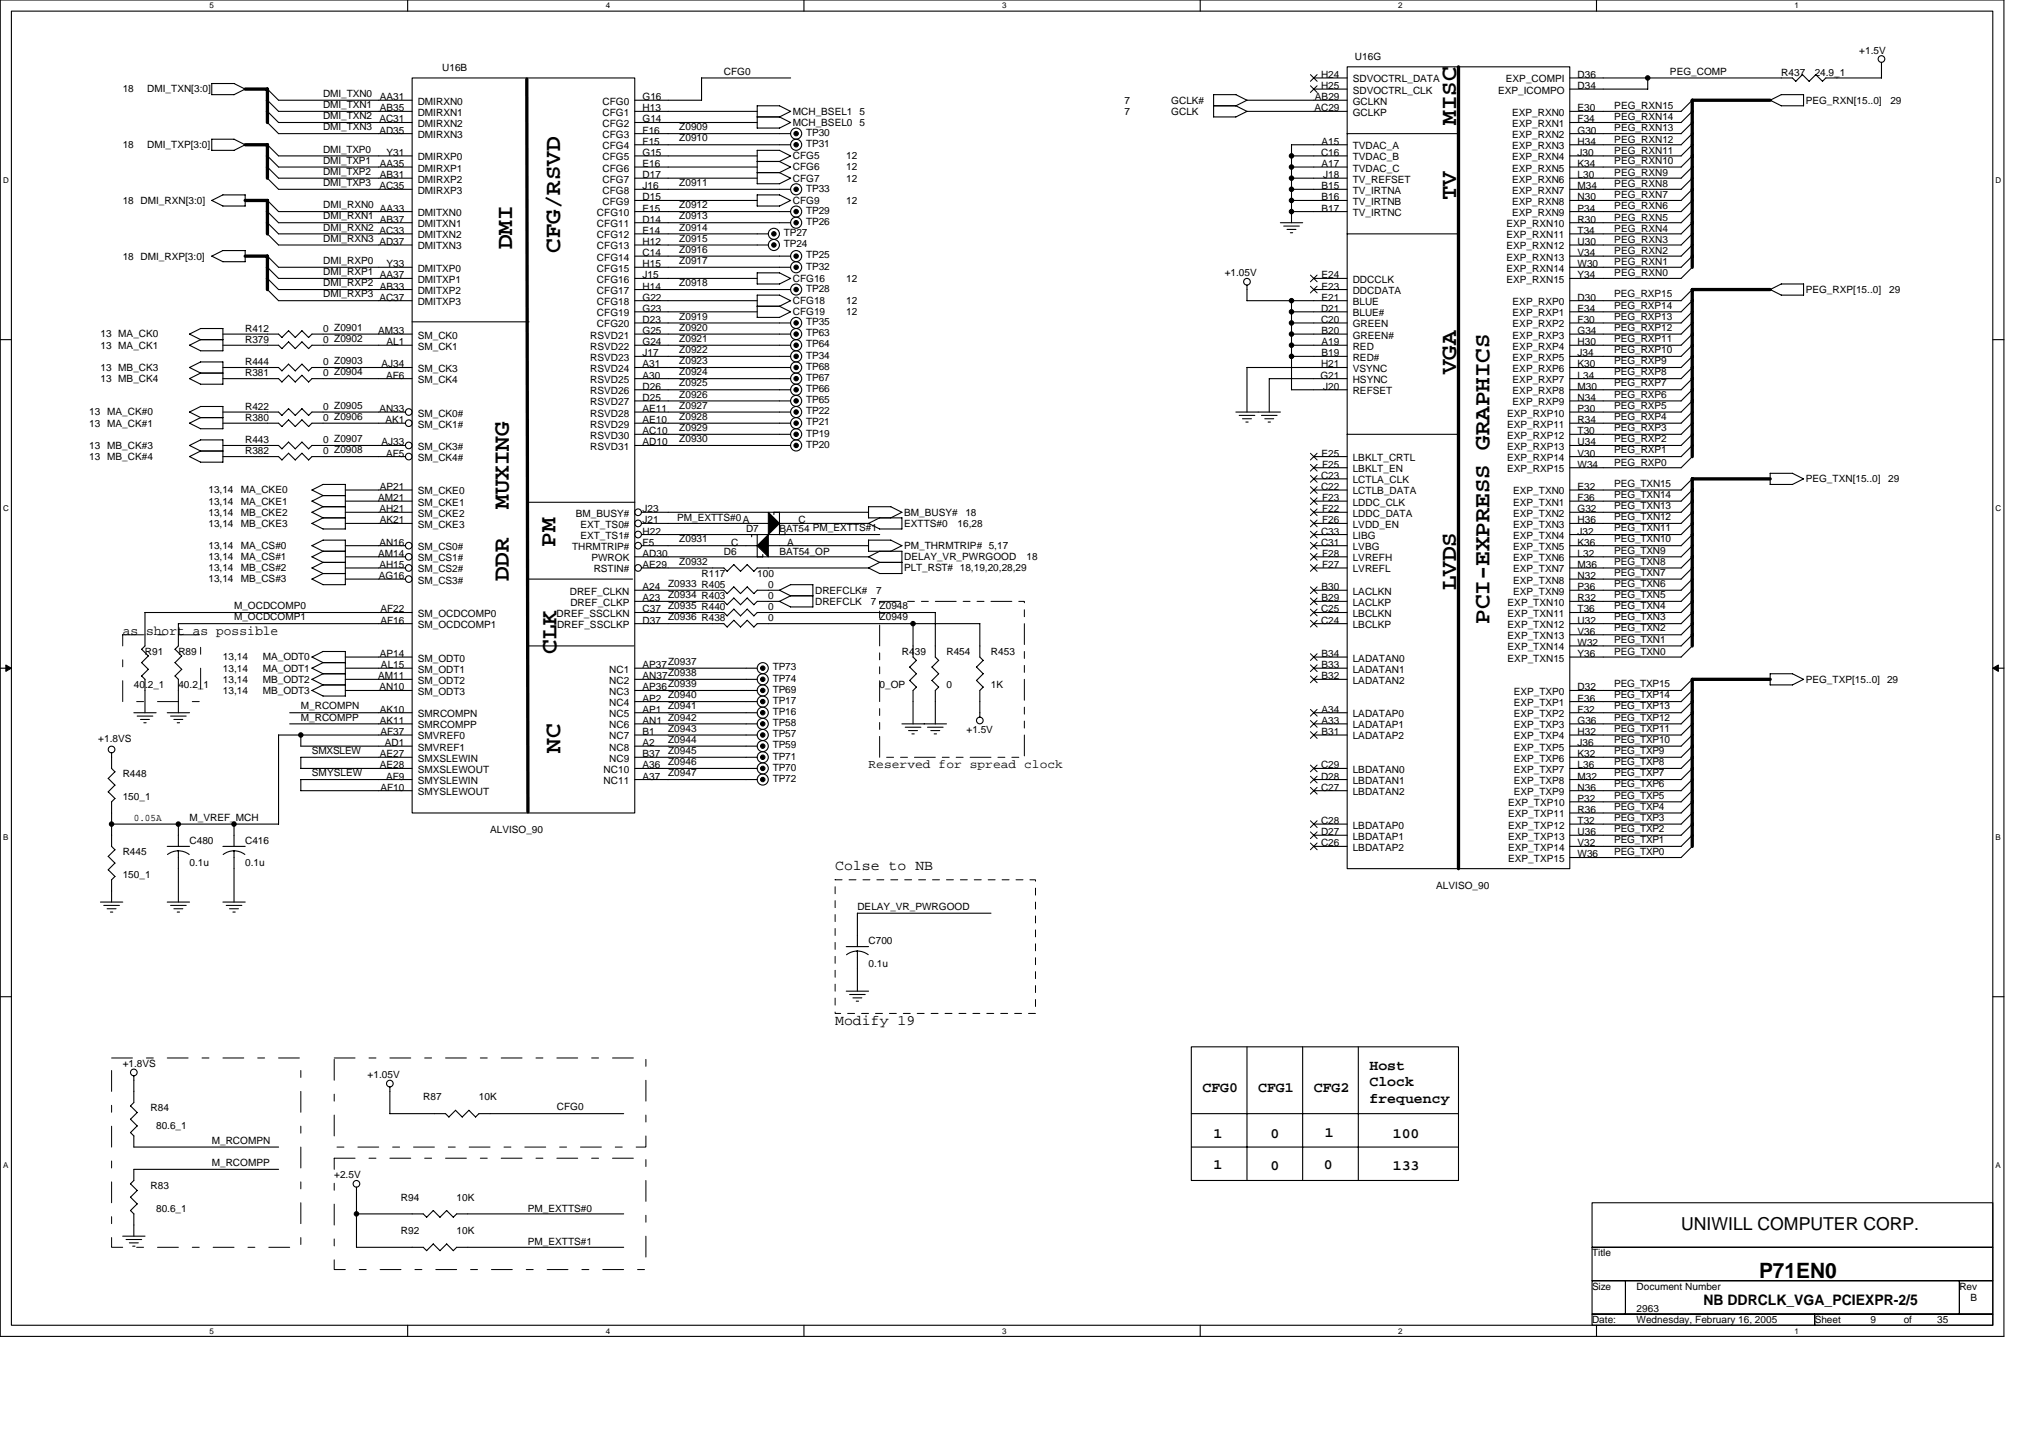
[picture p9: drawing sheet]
<svg xmlns="http://www.w3.org/2000/svg" width="297mm" height="210mm" viewBox="0 0 297 210" stroke-linecap="round" stroke-linejoin="round" font-family="sans-serif">
<defs><g id="words">
<g font-size="3.4">
<text x="212.6" y="18.2" transform="rotate(-90 212.6 18.2)">MISC</text>
<text x="212.6" y="29.3" transform="rotate(-90 212.6 29.3)">TV</text>
<text x="74.8" y="36.4" transform="rotate(-90 74.8 36.4)">DMI</text>
<text x="81.8" y="36.9" transform="rotate(-90 81.8 36.9)">CFG/RSVD</text>
<text x="212.6" y="54.6" transform="rotate(-90 212.6 54.6)">VGA</text>
<text x="74.3" y="74.3" transform="rotate(-90 74.3 74.3)">MUXING</text>
<text x="81.1" y="79.8" transform="rotate(-90 81.1 79.8)">PM</text>
<text x="74.3" y="84.9" transform="rotate(-90 74.3 84.9)">DDR</text>
<text x="212.6" y="86.2" transform="rotate(-90 212.6 86.2)">LVDS</text>
<text x="81.3" y="95.4" transform="rotate(-90 81.3 95.4)">CLK</text>
<text x="217.5" y="91" transform="rotate(-90 217.5 91)">PCI-EXPRESS GRAPHICS</text>
<text x="81.8" y="109.9" transform="rotate(-90 81.8 109.9)">NC</text>
</g>
<text font-size="3.1" x="256.9" y="186.5">P71EN0</text>
<text font-size="2.6" x="245.5" y="179.5">UNIWILL COMPUTER CORP.</text>
<g font-size="2.1">
<text x="122" y="126.9">Colse to NB</text>
<text x="122" y="149.7">Modify 19</text>
<text x="175.6" y="159.4">CFG0</text>
<text x="183.7" y="159.4">CFG1</text>
<text x="191.9" y="159.4">CFG2</text>
<text x="200" y="156.2">Host</text>
<text x="200" y="158.6">Clock</text>
<text x="200" y="161">frequency</text>
<text x="177.2" y="166.1">1</text>
<text x="185.5" y="166.1">0</text>
<text x="193.5" y="165.9">1</text>
<text x="203.4" y="166.1">100</text>
<text x="177.2" y="170.7">1</text>
<text x="185.5" y="170.8">0</text>
<text x="193.3" y="170.7">0</text>
<text x="203.4" y="170.8">133</text>
<text x="248.8" y="190.5">NB DDRCLK_VGA_PCIEXPR-2/5</text>
</g>
<text font-size="1.9" x="17.9" y="92.7">as short as possible</text>
<text font-size="1.8" x="126.8" y="112">Reserved for spread clock</text>
<g font-size="1.5">
<text x="64.6" y="10.4">U16B</text>
<text x="105.7" y="10.9">CFG0</text>
<text x="192.9" y="11.4">H24</text>
<text x="197.9" y="8.8">U16G</text>
<text x="230.4" y="11.4">D36</text>
<text x="243.9" y="10.9">PEG_COMP</text>
<text x="260.1" y="11.1">R437</text>
<text x="265" y="11.1">24.9_1</text>
<text x="271.5" y="7.8">+1.5V</text>
<text x="17.9" y="13.5">18</text>
<text x="21.5" y="13.5">DMI_TXN[3:0]</text>
<text x="47.2" y="15.8">DMI_TXN1</text>
<text x="47.2" y="14.1">DMI_TXN0</text>
<text x="47.2" y="17.4">DMI_TXN2</text>
<text x="55.4" y="17.9">AC31</text>
<text x="55.5" y="14.6">AA31</text>
<text x="55.5" y="16.2">AB35</text>
<text x="61" y="15.3">DMIRXN0</text>
<text x="61" y="16.9">DMIRXN1</text>
<text x="88" y="15.3">CFG0</text>
<text x="88" y="16.9">CFG1</text>
<text x="93.8" y="14.6">G16</text>
<text x="93.8" y="16.2">H13</text>
<text x="93.8" y="17.9">G14</text>
<text x="115.8" y="16.8">MCH_BSEL1</text>
<text x="125.5" y="16.8">5</text>
<text x="164.2" y="16.8">7</text>
<text x="164.2" y="15.1">7</text>
<text x="171.1" y="16.8">GCLK</text>
<text x="171.1" y="15.1">GCLK#</text>
<text x="191.9" y="16.2">AC29</text>
<text x="192" y="14.6">AB29</text>
<text x="192.9" y="13">H25</text>
<text x="197.5" y="12">SDVOCTRL_DATA</text>
<text x="197.5" y="13.7">SDVOCTRL_CLK</text>
<text x="197.5" y="15.3">GCLKN</text>
<text x="197.5" y="16.9">GCLKP</text>
<text x="218.8" y="13.7">EXP_ICOMPO</text>
<text x="219.9" y="12">EXP_COMPI</text>
<text x="220.8" y="16.9">EXP_RXN0</text>
<text x="230.4" y="13">D34</text>
<text x="230.4" y="16.2">E30</text>
<text x="230.4" y="17.9">F34</text>
<text x="235.8" y="15.9">PEG_RXN15</text>
<text x="235.8" y="17.6">PEG_RXN14</text>
<text x="263.7" y="15.1">PEG_RXN[15..0]</text>
<text x="276.1" y="15.1">29</text>
<text x="17.9" y="21.6">18</text>
<text x="21.5" y="21.6">DMI_TXP[3:0]</text>
<text x="47.2" y="23.9">DMI_TXP1</text>
<text x="47.2" y="22.3">DMI_TXP0</text>
<text x="47.2" y="19">DMI_TXN3</text>
<text x="55.4" y="19.5">AD35</text>
<text x="56.5" y="22.8">Y31</text>
<text x="61" y="18.5">DMIRXN2</text>
<text x="61" y="20.2">DMIRXN3</text>
<text x="61" y="23.4">DMIRXP0</text>
<text x="88" y="18.5">CFG2</text>
<text x="88" y="20.2">CFG3</text>
<text x="88" y="21.8">CFG4</text>
<text x="88" y="23.4">CFG5</text>
<text x="93.8" y="19.5">F16</text>
<text x="93.8" y="21.1">F15</text>
<text x="93.8" y="22.8">G15</text>
<text x="99.2" y="20.7">Z0910</text>
<text x="99.2" y="19">Z0909</text>
<text x="115.8" y="18.4">MCH_BSEL0</text>
<text x="115.8" y="23.3">CFG5</text>
<text x="117.7" y="19.8">TP30</text>
<text x="117.7" y="21.5">TP31</text>
<text x="123.6" y="23.3">12</text>
<text x="125.5" y="18.4">5</text>
<text x="192.9" y="22.8">C16</text>
<text x="193" y="21.1">A15</text>
<text x="197.5" y="21.8">TVDAC_A</text>
<text x="197.5" y="23.4">TVDAC_B</text>
<text x="220.8" y="18.5">EXP_RXN1</text>
<text x="220.8" y="20.2">EXP_RXN2</text>
<text x="220.8" y="21.8">EXP_RXN3</text>
<text x="220.8" y="23.4">EXP_RXN4</text>
<text x="230.4" y="19.5">G30</text>
<text x="230.4" y="21.1">H34</text>
<text x="230.4" y="22.8">J30</text>
<text x="235.8" y="23.9">PEG_RXN10</text>
<text x="235.8" y="19.2">PEG_RXN13</text>
<text x="235.8" y="20.8">PEG_RXN12</text>
<text x="235.8" y="22.4">PEG_RXN11</text>
<text x="17.9" y="29.8">18 DMI_RXN[3:0]</text>
<text x="47.2" y="25.5">DMI_TXP2</text>
<text x="47.2" y="27.2">DMI_TXP3</text>
<text x="55.4" y="27.6">AC35</text>
<text x="55.5" y="24.4">AA35</text>
<text x="55.5" y="26">AB31</text>
<text x="61" y="25">DMIRXP1</text>
<text x="61" y="26.7">DMIRXP2</text>
<text x="61" y="28.3">DMIRXP3</text>
<text x="88" y="25">CFG6</text>
<text x="88" y="26.7">CFG7</text>
<text x="88" y="28.3">CFG8</text>
<text x="88" y="29.9">CFG9</text>
<text x="93.8" y="24.4">E16</text>
<text x="93.8" y="26">D17</text>
<text x="93.8" y="27.6">J16</text>
<text x="93.8" y="29.3">D15</text>
<text x="99.2" y="27.2">Z0911</text>
<text x="115.8" y="24.9">CFG6</text>
<text x="115.8" y="26.5">CFG7</text>
<text x="115.8" y="29.8">CFG9</text>
<text x="117.7" y="28">TP33</text>
<text x="123.6" y="24.9">12</text>
<text x="123.6" y="26.5">12</text>
<text x="123.6" y="29.8">12</text>
<text x="193" y="24.4">A17</text>
<text x="193" y="27.6">B15</text>
<text x="193" y="29.3">B16</text>
<text x="193.2" y="26">J18</text>
<text x="197.5" y="25">TVDAC_C</text>
<text x="197.5" y="26.7">TV_REFSET</text>
<text x="197.5" y="28.3">TV_IRTNA</text>
<text x="197.5" y="29.9">TV_IRTNB</text>
<text x="220.8" y="25">EXP_RXN5</text>
<text x="220.8" y="26.7">EXP_RXN6</text>
<text x="220.8" y="28.3">EXP_RXN7</text>
<text x="220.8" y="29.9">EXP_RXN8</text>
<text x="230.4" y="24.4">K34</text>
<text x="230.4" y="26">L30</text>
<text x="230.4" y="27.6">M34</text>
<text x="230.4" y="29.3">N30</text>
<text x="235.8" y="28.9">PEG_RXN7</text>
<text x="235.8" y="27.3">PEG_RXN8</text>
<text x="235.8" y="25.7">PEG_RXN9</text>
<text x="47.2" y="33.7">DMI_RXN2</text>
<text x="47.2" y="30.4">DMI_RXN0</text>
<text x="47.2" y="32">DMI_RXN1</text>
<text x="47.2" y="35.3">DMI_RXN3</text>
<text x="55.4" y="34.1">AC33</text>
<text x="55.4" y="35.8">AD37</text>
<text x="55.5" y="30.9">AA33</text>
<text x="55.5" y="32.5">AB37</text>
<text x="61" y="31.5">DMITXN0</text>
<text x="61" y="33.2">DMITXN1</text>
<text x="61" y="34.8">DMITXN2</text>
<text x="87.2" y="31.5">CFG10</text>
<text x="87.2" y="33.2">CFG11</text>
<text x="87.2" y="34.8">CFG12</text>
<text x="93.8" y="30.9">E15</text>
<text x="93.8" y="32.5">D14</text>
<text x="93.8" y="34.1">E14</text>
<text x="93.8" y="35.8">H12</text>
<text x="99.2" y="30.4">Z0912</text>
<text x="99.2" y="35.3">Z0915</text>
<text x="99.2" y="33.7">Z0914</text>
<text x="99.2" y="32">Z0913</text>
<text x="114.5" y="34.5">TP27</text>
<text x="117.7" y="31.2">TP29</text>
<text x="117.7" y="32.8">TP26</text>
<text x="193" y="30.9">B17</text>
<text x="197.5" y="31.5">TV_IRTNC</text>
<text x="220" y="33.2">EXP_RXN10</text>
<text x="220" y="34.8">EXP_RXN11</text>
<text x="220.8" y="31.5">EXP_RXN9</text>
<text x="230.4" y="30.9">P34</text>
<text x="230.4" y="32.5">R30</text>
<text x="230.4" y="34.1">T34</text>
<text x="230.4" y="35.8">U30</text>
<text x="235.8" y="32.2">PEG_RXN5</text>
<text x="235.8" y="30.6">PEG_RXN6</text>
<text x="235.8" y="35.4">PEG_RXN3</text>
<text x="235.8" y="33.8">PEG_RXN4</text>
<text x="17.9" y="37.9">18 DMI_RXP[3:0]</text>
<text x="47.2" y="38.5">DMI_RXP0</text>
<text x="47.2" y="41.8">DMI_RXP2</text>
<text x="47.2" y="40.2">DMI_RXP1</text>
<text x="55.5" y="40.6">AA37</text>
<text x="56.5" y="39">Y33</text>
<text x="61" y="36.4">DMITXN3</text>
<text x="61" y="39.7">DMITXP0</text>
<text x="61" y="41.3">DMITXP1</text>
<text x="87.2" y="36.4">CFG13</text>
<text x="87.2" y="38">CFG14</text>
<text x="87.2" y="39.7">CFG15</text>
<text x="87.2" y="41.3">CFG16</text>
<text x="93.8" y="37.4">C14</text>
<text x="93.8" y="39">H15</text>
<text x="93.8" y="40.6">J15</text>
<text x="99.2" y="41.8">Z0918</text>
<text x="99.2" y="38.5">Z0917</text>
<text x="99.2" y="36.9">Z0916</text>
<text x="114.5" y="36.1">TP24</text>
<text x="115.8" y="41.1">CFG16</text>
<text x="117.7" y="37.7">TP25</text>
<text x="117.7" y="39.3">TP32</text>
<text x="123.6" y="41.1">12</text>
<text x="178.9" y="40.3">+1.05V</text>
<text x="193" y="40.6">E24</text>
<text x="197.5" y="41.3">DDCCLK</text>
<text x="220" y="36.4">EXP_RXN12</text>
<text x="220" y="38">EXP_RXN13</text>
<text x="220" y="39.7">EXP_RXN14</text>
<text x="220" y="41.3">EXP_RXN15</text>
<text x="230.4" y="37.4">V34</text>
<text x="230.4" y="39">W30</text>
<text x="230.4" y="40.6">Y34</text>
<text x="235.8" y="40.3">PEG_RXN0</text>
<text x="235.8" y="38.7">PEG_RXN1</text>
<text x="235.8" y="37.1">PEG_RXN2</text>
<text x="47.2" y="43.4">DMI_RXP3</text>
<text x="55.4" y="43.9">AC37</text>
<text x="55.5" y="42.3">AB33</text>
<text x="61" y="42.9">DMITXP2</text>
<text x="61" y="44.5">DMITXP3</text>
<text x="87.2" y="42.9">CFG17</text>
<text x="87.2" y="44.5">CFG18</text>
<text x="87.2" y="46.2">CFG19</text>
<text x="87.2" y="47.8">CFG20</text>
<text x="93.8" y="42.3">H14</text>
<text x="93.8" y="43.9">G22</text>
<text x="93.8" y="45.5">G23</text>
<text x="93.8" y="47.1">D23</text>
<text x="99.2" y="46.7">Z0919</text>
<text x="115.8" y="44.4">CFG18</text>
<text x="115.8" y="46">CFG19</text>
<text x="117.7" y="47.5">TP35</text>
<text x="117.7" y="42.6">TP28</text>
<text x="123.6" y="44.4">12</text>
<text x="123.6" y="46">12</text>
<text x="192.9" y="45.5">D21</text>
<text x="192.9" y="47.1">C20</text>
<text x="193" y="42.3">E23</text>
<text x="193" y="43.9">E21</text>
<text x="197.5" y="42.9">DDCDATA</text>
<text x="197.5" y="44.5">BLUE</text>
<text x="197.5" y="46.2">BLUE#</text>
<text x="197.5" y="47.8">GREEN</text>
<text x="220.9" y="44.5">EXP_RXP0</text>
<text x="220.9" y="46.2">EXP_RXP1</text>
<text x="220.9" y="47.8">EXP_RXP2</text>
<text x="230.4" y="43.9">D30</text>
<text x="230.4" y="45.5">E34</text>
<text x="230.4" y="47.1">F30</text>
<text x="235.8" y="45">PEG_RXP14</text>
<text x="235.8" y="46.7">PEG_RXP13</text>
<text x="235.8" y="43.4">PEG_RXP15</text>
<text x="263.7" y="42.8">PEG_RXP[15..0]</text>
<text x="275.9" y="42.8">29</text>
<text x="14.7" y="50.9">13 MA_CK1</text>
<text x="14.7" y="49.3">13 MA_CK0</text>
<text x="35.8" y="48.5">R412</text>
<text x="35.8" y="50.1">R379</text>
<text x="35.8" y="53.3">R444</text>
<text x="47.2" y="48.5">0 Z0901</text>
<text x="47.2" y="50.1">0 Z0902</text>
<text x="47.2" y="53.3">0 Z0903</text>
<text x="55.2" y="48.8">AM33</text>
<text x="55.7" y="53.6">AJ34</text>
<text x="56.5" y="50.4">AL1</text>
<text x="61" y="49.4">SM_CK0</text>
<text x="61" y="51">SM_CK1</text>
<text x="86.2" y="49.4">RSVD21</text>
<text x="86.2" y="51">RSVD22</text>
<text x="86.2" y="52.7">RSVD23</text>
<text x="93.8" y="48.8">G25</text>
<text x="93.8" y="50.4">G24</text>
<text x="93.8" y="52">J17</text>
<text x="93.8" y="53.6">A31</text>
<text x="99.2" y="49.9">Z0921</text>
<text x="99.2" y="53.2">Z0923</text>
<text x="99.2" y="51.5">Z0922</text>
<text x="99.2" y="48.3">Z0920</text>
<text x="117.7" y="50.7">TP64</text>
<text x="117.7" y="52.3">TP34</text>
<text x="117.7" y="49.1">TP63</text>
<text x="117.7" y="54">TP68</text>
<text x="192.9" y="53.6">H21</text>
<text x="193" y="48.8">B20</text>
<text x="193" y="50.4">A19</text>
<text x="193" y="52">B19</text>
<text x="197.5" y="49.4">GREEN#</text>
<text x="197.5" y="51">RED</text>
<text x="197.5" y="52.7">RED#</text>
<text x="220.9" y="49.4">EXP_RXP3</text>
<text x="220.9" y="51">EXP_RXP4</text>
<text x="220.9" y="52.7">EXP_RXP5</text>
<text x="230.4" y="48.8">G34</text>
<text x="230.4" y="50.4">H30</text>
<text x="230.4" y="52">J34</text>
<text x="230.4" y="53.6">K30</text>
<text x="235.8" y="48.3">PEG_RXP12</text>
<text x="235.8" y="53.2">PEG_RXP9</text>
<text x="235.8" y="51.5">PEG_RXP10</text>
<text x="235.8" y="49.9">PEG_RXP11</text>
<text x="14.7" y="55.8">13 MB_CK4</text>
<text x="14.7" y="54.1">13 MB_CK3</text>
<text x="35.8" y="59.8">R422</text>
<text x="35.8" y="55">R381</text>
<text x="47.2" y="59.8">0 Z0905</text>
<text x="47.2" y="55">0 Z0904</text>
<text x="56.4" y="55.3">AF6</text>
<text x="61" y="54.3">SM_CK3</text>
<text x="61" y="55.9">SM_CK4</text>
<text x="86.2" y="54.3">RSVD24</text>
<text x="86.2" y="55.9">RSVD25</text>
<text x="86.2" y="57.5">RSVD26</text>
<text x="86.2" y="59.2">RSVD27</text>
<text x="93.8" y="55.3">A30</text>
<text x="93.8" y="56.9">D26</text>
<text x="93.8" y="58.5">D25</text>
<text x="99.2" y="56.4">Z0925</text>
<text x="99.2" y="54.8">Z0924</text>
<text x="99.2" y="59.7">Z0927</text>
<text x="99.2" y="58">Z0926</text>
<text x="117.7" y="58.9">TP65</text>
<text x="117.7" y="55.6">TP67</text>
<text x="117.7" y="57.2">TP66</text>
<text x="192.8" y="55.3">G21</text>
<text x="193.2" y="56.9">J20</text>
<text x="197.5" y="54.3">VSYNC</text>
<text x="197.5" y="55.9">HSYNC</text>
<text x="197.5" y="57.5">REFSET</text>
<text x="220.9" y="54.3">EXP_RXP6</text>
<text x="220.9" y="55.9">EXP_RXP7</text>
<text x="220.9" y="57.5">EXP_RXP8</text>
<text x="220.9" y="59.2">EXP_RXP9</text>
<text x="230.4" y="55.3">L34</text>
<text x="230.4" y="56.9">M30</text>
<text x="230.4" y="58.5">N34</text>
<text x="235.8" y="54.8">PEG_RXP8</text>
<text x="235.8" y="59.7">PEG_RXP5</text>
<text x="235.8" y="58">PEG_RXP6</text>
<text x="235.8" y="56.4">PEG_RXP7</text>
<text x="13" y="60.6">13 MA_CK#0</text>
<text x="13" y="62.3">13 MA_CK#1</text>
<text x="13" y="65.5">13 MB_CK#3</text>
<text x="35.8" y="61.5">R380</text>
<text x="35.8" y="64.7">R443</text>
<text x="47.2" y="61.5">0 Z0906</text>
<text x="47.2" y="64.7">0 Z0907</text>
<text x="55.4" y="60.1">AN33</text>
<text x="55.7" y="65">AJ33</text>
<text x="56.3" y="61.8">AK1</text>
<text x="61" y="60.8">SM_CK0#</text>
<text x="61" y="62.4">SM_CK1#</text>
<text x="61" y="65.7">SM_CK3#</text>
<text x="86.2" y="60.8">RSVD28</text>
<text x="86.2" y="62.4">RSVD29</text>
<text x="86.2" y="64">RSVD30</text>
<text x="86.2" y="65.7">RSVD31</text>
<text x="93.8" y="60.1">AE11</text>
<text x="93.8" y="61.8">AE10</text>
<text x="93.8" y="63.4">AC10</text>
<text x="93.8" y="65">AD10</text>
<text x="99.2" y="64.5">Z0930</text>
<text x="99.2" y="61.3">Z0928</text>
<text x="99.2" y="62.9">Z0929</text>
<text x="117.7" y="60.5">TP22</text>
<text x="117.7" y="62.1">TP21</text>
<text x="117.7" y="63.7">TP19</text>
<text x="117.7" y="65.4">TP20</text>
<text x="220.1" y="60.8">EXP_RXP10</text>
<text x="220.1" y="62.4">EXP_RXP11</text>
<text x="220.1" y="64">EXP_RXP12</text>
<text x="220.1" y="65.7">EXP_RXP13</text>
<text x="230.4" y="60.1">P30</text>
<text x="230.4" y="61.8">R34</text>
<text x="230.4" y="63.4">T30</text>
<text x="230.4" y="65">U34</text>
<text x="235.8" y="61.3">PEG_RXP4</text>
<text x="235.8" y="62.9">PEG_RXP3</text>
<text x="235.8" y="64.5">PEG_RXP2</text>
<text x="13" y="67.1">13 MB_CK#4</text>
<text x="35.8" y="66.3">R382</text>
<text x="47.2" y="66.3">0 Z0908</text>
<text x="55.5" y="71.5">AP21</text>
<text x="56.4" y="66.6">AF5</text>
<text x="61" y="67.3">SM_CK4#</text>
<text x="192.9" y="69.9">C23</text>
<text x="192.9" y="71.5">C22</text>
<text x="193" y="66.6">E25</text>
<text x="193.1" y="68.3">F25</text>
<text x="197.5" y="67.3">LBKLT_CRTL</text>
<text x="197.5" y="68.9">LBKLT_EN</text>
<text x="197.5" y="70.6">LCTLA_CLK</text>
<text x="220.1" y="67.3">EXP_RXP14</text>
<text x="220.1" y="68.9">EXP_RXP15</text>
<text x="230.4" y="66.6">V30</text>
<text x="230.4" y="68.3">W34</text>
<text x="230.4" y="71.5">E32</text>
<text x="235.8" y="66.2">PEG_RXP1</text>
<text x="235.8" y="71">PEG_TXN15</text>
<text x="235.8" y="68">PEG_RXP0</text>
<text x="263.7" y="70.4">PEG_TXN[15..0]</text>
<text x="275.7" y="70.4">29</text>
<text x="30.4" y="72">13,14</text>
<text x="30.4" y="73.6">13,14</text>
<text x="30.4" y="75.3">13,14</text>
<text x="30.4" y="76.9">13,14</text>
<text x="35.2" y="72">MA_CKE0</text>
<text x="35.2" y="73.6">MA_CKE1</text>
<text x="35.2" y="75.3">MB_CKE2</text>
<text x="35.2" y="76.9">MB_CKE3</text>
<text x="55.2" y="73.1">AM21</text>
<text x="55.4" y="74.8">AH21</text>
<text x="55.5" y="76.4">AK21</text>
<text x="61" y="72.2">SM_CKE0</text>
<text x="61" y="73.8">SM_CKE1</text>
<text x="61" y="75.4">SM_CKE2</text>
<text x="61" y="77.1">SM_CKE3</text>
<text x="84.1" y="75.4">BM_BUSY#</text>
<text x="84.8" y="77.1">EXT_TS0#</text>
<text x="93.8" y="74.8">J23</text>
<text x="93.8" y="76.4">J21</text>
<text x="98.9" y="76.1">PM_EXTTS#0A</text>
<text x="109" y="77.7">D7</text>
<text x="113.8" y="77.7">BAT54 PM_EXTTS#1</text>
<text x="116.6" y="76.4">C</text>
<text x="132" y="76.9">EXTTS#0</text>
<text x="132" y="75.3">BM_BUSY#</text>
<text x="139.8" y="76.9">16,28</text>
<text x="141" y="75.3">18</text>
<text x="193.1" y="73.1">F23</text>
<text x="193.1" y="74.8">F22</text>
<text x="193.1" y="76.4">F26</text>
<text x="197.5" y="72.2">LCTLB_DATA</text>
<text x="197.5" y="73.8">LDDC_CLK</text>
<text x="197.5" y="75.4">LDDC_DATA</text>
<text x="197.5" y="77.1">LVDD_EN</text>
<text x="221" y="72.2">EXP_TXN0</text>
<text x="221" y="73.8">EXP_TXN1</text>
<text x="221" y="75.4">EXP_TXN2</text>
<text x="221" y="77.1">EXP_TXN3</text>
<text x="230.4" y="73.1">F36</text>
<text x="230.4" y="74.8">G32</text>
<text x="230.4" y="76.4">H36</text>
<text x="235.8" y="72.7">PEG_TXN14</text>
<text x="235.8" y="75.9">PEG_TXN12</text>
<text x="235.8" y="74.3">PEG_TXN13</text>
<text x="235.8" y="77.5">PEG_TXN11</text>
<text x="30.4" y="80.1">13,14</text>
<text x="30.4" y="81.8">13,14</text>
<text x="30.4" y="83.4">13,14</text>
<text x="35.2" y="80.1">MA_CS#0</text>
<text x="35.2" y="81.8">MA_CS#1</text>
<text x="35.2" y="83.4">MB_CS#2</text>
<text x="55.2" y="81.3">AM14</text>
<text x="55.4" y="79.6">AN16</text>
<text x="55.4" y="82.9">AH15</text>
<text x="61" y="80.3">SM_CS0#</text>
<text x="61" y="81.9">SM_CS1#</text>
<text x="61" y="83.6">SM_CS2#</text>
<text x="83.5" y="80.3">THRMTRIP#</text>
<text x="84.8" y="78.7">EXT_TS1#</text>
<text x="86.4" y="81.9">PWROK</text>
<text x="86.7" y="83.6">RSTIN#</text>
<text x="93.8" y="78">H22</text>
<text x="93.8" y="79.6">F5</text>
<text x="93.8" y="81.3">AD30</text>
<text x="93.8" y="82.9">AE29</text>
<text x="99.2" y="82.4">Z0932</text>
<text x="99.2" y="79.2">Z0931</text>
<text x="105.7" y="81">D6</text>
<text x="106.8" y="79.6">C</text>
<text x="113.8" y="81">BAT54_OP</text>
<text x="115" y="79.6">A</text>
<text x="132" y="81.8">DELAY_VR_PWRGOOD</text>
<text x="132" y="80.1">PM_THRMTRIP# 5,17</text>
<text x="132" y="83.4">PLT_RST# 18,19,20,28,29</text>
<text x="149.9" y="81.8">18</text>
<text x="192.9" y="78">C33</text>
<text x="192.9" y="79.6">C31</text>
<text x="193.1" y="81.3">F28</text>
<text x="193.1" y="82.9">F27</text>
<text x="197.5" y="78.7">LIBG</text>
<text x="197.5" y="80.3">LVBG</text>
<text x="197.5" y="81.9">LVREFH</text>
<text x="197.5" y="83.6">LVREFL</text>
<text x="221" y="78.7">EXP_TXN4</text>
<text x="221" y="80.3">EXP_TXN5</text>
<text x="221" y="81.9">EXP_TXN6</text>
<text x="221" y="83.6">EXP_TXN7</text>
<text x="230.4" y="78">J32</text>
<text x="230.4" y="79.6">K36</text>
<text x="230.4" y="81.3">L32</text>
<text x="230.4" y="82.9">M36</text>
<text x="235.8" y="79.2">PEG_TXN10</text>
<text x="235.8" y="82.4">PEG_TXN8</text>
<text x="235.8" y="80.8">PEG_TXN9</text>
<text x="30.4" y="85">13,14</text>
<text x="34.2" y="88.9">M_OCDCOMP0</text>
<text x="35.2" y="85">MB_CS#3</text>
<text x="55.3" y="84.5">AG16</text>
<text x="55.6" y="89.4">AF22</text>
<text x="61" y="85.2">SM_CS3#</text>
<text x="83.2" y="86.8">DREF_CLKN</text>
<text x="83.3" y="88.4">DREF_CLKP</text>
<text x="93.8" y="86.2">A24</text>
<text x="93.8" y="87.8">A23</text>
<text x="93.8" y="89.4">C37</text>
<text x="97.6" y="85.7">Z0933 R405</text>
<text x="97.6" y="87.3">Z0934 R403</text>
<text x="97.6" y="88.9">Z0935 R440</text>
<text x="102.5" y="84.2">R117</text>
<text x="110.6" y="84.2">100</text>
<text x="112.2" y="87.5">0</text>
<text x="112.2" y="89.1">0</text>
<text x="112.2" y="85.8">0</text>
<text x="119" y="86.7">DREFCLK#</text>
<text x="119" y="88.3">DREFCLK</text>
<text x="127.2" y="88.3">7</text>
<text x="128" y="86.7">7</text>
<text x="128.5" y="88.9">Z0948</text>
<text x="192.9" y="89.4">C25</text>
<text x="193" y="86.2">B30</text>
<text x="193" y="87.8">B29</text>
<text x="197.5" y="86.8">LACLKN</text>
<text x="197.5" y="88.4">LACLKP</text>
<text x="220.2" y="88.4">EXP_TXN10</text>
<text x="221" y="85.2">EXP_TXN8</text>
<text x="221" y="86.8">EXP_TXN9</text>
<text x="230.4" y="84.5">N32</text>
<text x="230.4" y="86.2">P36</text>
<text x="230.4" y="87.8">R32</text>
<text x="230.4" y="89.4">T36</text>
<text x="235.8" y="88.9">PEG_TXN4</text>
<text x="235.8" y="84">PEG_TXN7</text>
<text x="235.8" y="85.7">PEG_TXN6</text>
<text x="235.8" y="87.3">PEG_TXN5</text>
<text x="21.2" y="95.6">R91</text>
<text x="26" y="95.6">R89</text>
<text x="34.2" y="90.6">M_OCDCOMP1</text>
<text x="55.5" y="95.9">AP14</text>
<text x="55.6" y="91">AF16</text>
<text x="61" y="90.1">SM_OCDCOMP0</text>
<text x="61" y="91.7">SM_OCDCOMP1</text>
<text x="81.3" y="90.1">DREF_SSCLKN</text>
<text x="81.4" y="91.7">DREF_SSCLKP</text>
<text x="93.8" y="91">D37</text>
<text x="97.6" y="90.6">Z0936 R438</text>
<text x="112.2" y="90.7">0</text>
<text x="128.5" y="90.6">Z0949</text>
<text x="131.7" y="95.6">R439</text>
<text x="138.2" y="95.6">R454</text>
<text x="144.7" y="95.6">R453</text>
<text x="192.9" y="91">C24</text>
<text x="193" y="95.9">B34</text>
<text x="197.5" y="90.1">LBCLKN</text>
<text x="197.5" y="91.7">LBCLKP</text>
<text x="220.2" y="90.1">EXP_TXN11</text>
<text x="220.2" y="91.7">EXP_TXN12</text>
<text x="220.2" y="93.3">EXP_TXN13</text>
<text x="220.2" y="94.9">EXP_TXN14</text>
<text x="230.4" y="91">U32</text>
<text x="230.4" y="92.7">V36</text>
<text x="230.4" y="94.3">W32</text>
<text x="230.4" y="95.9">Y36</text>
<text x="235.8" y="90.6">PEG_TXN3</text>
<text x="235.8" y="93.8">PEG_TXN1</text>
<text x="235.8" y="92.2">PEG_TXN2</text>
<text x="235.8" y="95.6">PEG_TXN0</text>
<text x="19.5" y="100.5">40.2_1</text>
<text x="26" y="100.5">40.2_1</text>
<text x="32.6" y="96.4">13,14</text>
<text x="32.6" y="98">13,14</text>
<text x="32.6" y="99.7">13,14</text>
<text x="32.6" y="101.3">13,14</text>
<text x="38.4" y="96.4">MA_ODT0</text>
<text x="38.4" y="98">MA_ODT1</text>
<text x="38.4" y="99.7">MB_ODT2</text>
<text x="38.4" y="101.3">MB_ODT3</text>
<text x="55.2" y="99.2">AM11</text>
<text x="55.4" y="100.8">AN10</text>
<text x="55.6" y="97.5">AL15</text>
<text x="61" y="96.6">SM_ODT0</text>
<text x="61" y="98.2">SM_ODT1</text>
<text x="61" y="99.8">SM_ODT2</text>
<text x="61" y="101.4">SM_ODT3</text>
<text x="89" y="98.2">NC1</text>
<text x="89" y="99.8">NC2</text>
<text x="89" y="101.4">NC3</text>
<text x="93.8" y="97.5">AP37</text>
<text x="93.8" y="99.2">AN37</text>
<text x="93.8" y="100.8">AP36</text>
<text x="97.6" y="97.1">Z0937</text>
<text x="97.6" y="100.3">Z0939</text>
<text x="97.6" y="98.7">Z0938</text>
<text x="97.6" y="101.9">Z0940</text>
<text x="112.9" y="101.1">TP69</text>
<text x="112.9" y="97.9">TP73</text>
<text x="112.9" y="99.5">TP74</text>
<text x="128.5" y="100.5">0_OP</text>
<text x="138.2" y="100.5">0</text>
<text x="144.7" y="100.5">1K</text>
<text x="193" y="97.5">B33</text>
<text x="193" y="99.2">B32</text>
<text x="197.5" y="96.6">LADATAN0</text>
<text x="197.5" y="98.2">LADATAN1</text>
<text x="197.5" y="99.8">LADATAN2</text>
<text x="220.2" y="96.6">EXP_TXN15</text>
<text x="221.1" y="101.4">EXP_TXP0</text>
<text x="230.4" y="100.8">D32</text>
<text x="235.8" y="101.9">PEG_TXP14</text>
<text x="235.8" y="100.3">PEG_TXP15</text>
<text x="263.7" y="99.7">PEG_TXP[15..0] 29</text>
<text x="43.9" y="105.2">M_RCOMPP</text>
<text x="43.9" y="103.6">M_RCOMPN</text>
<text x="55.5" y="104">AK10</text>
<text x="55.5" y="105.7">AK11</text>
<text x="55.6" y="107.3">AF37</text>
<text x="61" y="104.7">SMRCOMPN</text>
<text x="61" y="106.3">SMRCOMPP</text>
<text x="61" y="107.9">SMVREF0</text>
<text x="89" y="103.1">NC4</text>
<text x="89" y="104.7">NC5</text>
<text x="89" y="106.3">NC6</text>
<text x="89" y="107.9">NC7</text>
<text x="93.8" y="102.4">AP2</text>
<text x="93.8" y="104">AP1</text>
<text x="93.8" y="105.7">AN1</text>
<text x="93.8" y="107.3">B1</text>
<text x="97.6" y="105.2">Z0942</text>
<text x="97.6" y="106.8">Z0943</text>
<text x="97.6" y="103.6">Z0941</text>
<text x="112.9" y="102.7">TP17</text>
<text x="112.9" y="104.4">TP16</text>
<text x="112.9" y="107.6">TP57</text>
<text x="112.9" y="106">TP58</text>
<text x="141.1" y="107">+1.5V</text>
<text x="193" y="104">A34</text>
<text x="193" y="105.7">A33</text>
<text x="193" y="107.3">B31</text>
<text x="197.5" y="104.7">LADATAP0</text>
<text x="197.5" y="106.3">LADATAP1</text>
<text x="197.5" y="107.9">LADATAP2</text>
<text x="221.1" y="103.1">EXP_TXP1</text>
<text x="221.1" y="104.7">EXP_TXP2</text>
<text x="221.1" y="106.3">EXP_TXP3</text>
<text x="221.1" y="107.9">EXP_TXP4</text>
<text x="230.4" y="102.4">E36</text>
<text x="230.4" y="104">F32</text>
<text x="230.4" y="105.7">G36</text>
<text x="230.4" y="107.3">H32</text>
<text x="235.8" y="106.8">PEG_TXP11</text>
<text x="235.8" y="103.6">PEG_TXP13</text>
<text x="235.8" y="105.2">PEG_TXP12</text>
<text x="14.3" y="108.3">+1.8VS</text>
<text x="17.9" y="113.5">R448</text>
<text x="45.6" y="110.1">SMXSLEW</text>
<text x="45.6" y="113.3">SMYSLEW</text>
<text x="55.5" y="110.5">AE27</text>
<text x="55.5" y="112.2">AE28</text>
<text x="56.2" y="108.9">AD1</text>
<text x="56.4" y="113.8">AF9</text>
<text x="61" y="109.6">SMVREF1</text>
<text x="61" y="111.2">SMXSLEWIN</text>
<text x="61" y="112.8">SMXSLEWOUT</text>
<text x="88.2" y="112.8">NC10</text>
<text x="89" y="109.6">NC8</text>
<text x="89" y="111.2">NC9</text>
<text x="93.8" y="108.9">A2</text>
<text x="93.8" y="110.5">B37</text>
<text x="93.8" y="112.2">A36</text>
<text x="93.8" y="113.8">A37</text>
<text x="97.6" y="111.7">Z0946</text>
<text x="97.6" y="108.4">Z0944</text>
<text x="97.6" y="113.3">Z0947</text>
<text x="97.6" y="110.1">Z0945</text>
<text x="112.9" y="112.5">TP70</text>
<text x="112.9" y="109.2">TP59</text>
<text x="112.9" y="110.9">TP71</text>
<text x="192.9" y="112.2">C29</text>
<text x="192.9" y="113.8">D28</text>
<text x="197.5" y="112.8">LBDATAN0</text>
<text x="221.1" y="109.6">EXP_TXP5</text>
<text x="221.1" y="111.2">EXP_TXP6</text>
<text x="221.1" y="112.8">EXP_TXP7</text>
<text x="230.4" y="108.9">J36</text>
<text x="230.4" y="110.5">K32</text>
<text x="230.4" y="112.2">L36</text>
<text x="230.4" y="113.8">M32</text>
<text x="235.8" y="108.4">PEG_TXP10</text>
<text x="235.8" y="113.3">PEG_TXP7</text>
<text x="235.8" y="111.7">PEG_TXP8</text>
<text x="235.8" y="110.1">PEG_TXP9</text>
<text x="17.9" y="116.7">150_1</text>
<text x="19.5" y="119.8">0.05A</text>
<text x="27.7" y="119.8">M_VREF_MCH</text>
<text x="55.6" y="115.4">AF10</text>
<text x="61" y="114.4">SMYSLEWIN</text>
<text x="61" y="116.1">SMYSLEWOUT</text>
<text x="88.2" y="114.4">NC11</text>
<text x="112.9" y="114.1">TP72</text>
<text x="192.9" y="115.4">C27</text>
<text x="197.5" y="114.4">LBDATAN1</text>
<text x="197.5" y="116.1">LBDATAN2</text>
<text x="220.3" y="117.7">EXP_TXP10</text>
<text x="220.3" y="119.3">EXP_TXP11</text>
<text x="221.1" y="114.4">EXP_TXP8</text>
<text x="221.1" y="116.1">EXP_TXP9</text>
<text x="230.4" y="115.4">N36</text>
<text x="230.4" y="117">P32</text>
<text x="230.4" y="118.7">R36</text>
<text x="235.8" y="118.2">PEG_TXP4</text>
<text x="235.8" y="116.6">PEG_TXP5</text>
<text x="235.8" y="119.8">PEG_TXP3</text>
<text x="235.8" y="114.9">PEG_TXP6</text>
<text x="17.9" y="124.9">R445</text>
<text x="27.7" y="123.2">C480</text>
<text x="35.8" y="123.2">C416</text>
<text x="71.6" y="121.6">ALVISO_90</text>
<text x="192.9" y="120.3">C28</text>
<text x="192.9" y="121.9">D27</text>
<text x="192.9" y="123.5">C26</text>
<text x="197.5" y="120.9">LBDATAP0</text>
<text x="197.5" y="122.6">LBDATAP1</text>
<text x="197.5" y="124.2">LBDATAP2</text>
<text x="220.3" y="120.9">EXP_TXP12</text>
<text x="220.3" y="122.6">EXP_TXP13</text>
<text x="220.3" y="124.2">EXP_TXP14</text>
<text x="220.3" y="125.8">EXP_TXP15</text>
<text x="230.4" y="120.3">T32</text>
<text x="230.4" y="121.9">U36</text>
<text x="230.4" y="123.5">V32</text>
<text x="230.4" y="125.2">W36</text>
<text x="235.8" y="121.4">PEG_TXP2</text>
<text x="235.8" y="124.9">PEG_TXP0</text>
<text x="235.8" y="123.1">PEG_TXP1</text>
<text x="17.9" y="128.1">150_1</text>
<text x="27.7" y="126.5">0.1u</text>
<text x="35.8" y="126.5">0.1u</text>
<text x="209.7" y="129.7">ALVISO_90</text>
<text x="125.2" y="132.8">DELAY_VR_PWRGOOD</text>
<text x="126.8" y="137.9">C700</text>
<text x="126.8" y="141.1">0.1u</text>
<text x="17.9" y="155.7">+1.8VS</text>
<text x="53.7" y="157.4">+1.05V</text>
<text x="61.8" y="160.6">R87</text>
<text x="69.9" y="160.6">10K</text>
<text x="22" y="162.2">R84</text>
<text x="22.8" y="164.8">80.6_1</text>
<text x="30.9" y="167">M_RCOMPN</text>
<text x="81.3" y="162.1">CFG0</text>
<text x="22" y="173.6">R83</text>
<text x="30.9" y="170.2">M_RCOMPP</text>
<text x="48.8" y="172">+2.5V</text>
<text x="22.8" y="176.9">80.6_1</text>
<text x="58.6" y="175.2">R94</text>
<text x="66.7" y="175.2">10K</text>
<text x="77.1" y="176.9">PM_EXTTS#0</text>
<text x="58.6" y="180.1">R92</text>
<text x="66.7" y="180.1">10K</text>
<text x="77.1" y="181.7">PM_EXTTS#1</text>
<text x="232.5" y="183.4">Title</text>
<text x="232.5" y="188.3">Size</text>
<text x="239" y="188.3">Document Number</text>
<text x="239" y="191.5">2963</text>
<text x="286.1" y="188.3">Rev</text>
<text x="287.8" y="189.9">B</text>
<text x="232.5" y="193.1">Date:</text>
<text x="239" y="193.1">Wednesday, February 16, 2005</text>
<text x="265" y="193.1">Sheet</text>
<text x="273.1" y="193.1">9</text>
<text x="278" y="193.1">of</text>
<text x="282.9" y="193.1">35</text>
</g>
<g font-size="1.2">
<text x="30.6" y="1.2">5</text>
<text x="88.5" y="1.2">4</text>
<text x="146.3" y="1.2">3</text>
<text x="204.2" y="1.2">2</text>
<text x="262.1" y="1.2">1</text>
<text x=".4" y="26.7">D</text>
<text x="291.4" y="26.7">D</text>
<text x=".4" y="74.6">C</text>
<text x="291.4" y="74.6">C</text>
<text x=".4" y="122.6">B</text>
<text x="291.4" y="122.6">B</text>
<text x=".4" y="170.5">A</text>
<text x="291.4" y="170.5">A</text>
<text x="30.6" y="194.7">5</text>
<text x="88.5" y="194.7">4</text>
<text x="146.3" y="194.7">3</text>
<text x="204.2" y="194.7">2</text>
<text x="262.1" y="194.7">1</text>
</g>
</g></defs>
<path d="M0 0h292.6v195.1h-292.6zM1.7 1.6h289.3v191.8h-289.3z" fill="none" stroke="#000" stroke-width=".16"/>
<g fill="#fff">
<path d="M30.6 .2h.6v1.3h-.6z"/>
<path d="M30.6 193.6h.6v1.3h-.6z"/>
</g>
<path d="M59.5 0v1.6M59.5 193.4v1.7" fill="none" stroke="#000" stroke-width=".16"/>
<g fill="#fff">
<path d="M88.5 .2h.6v1.3h-.6z"/>
<path d="M88.5 193.6h.6v1.3h-.6z"/>
</g>
<path d="M117.4 0v1.6M117.4 193.4v1.7" fill="none" stroke="#000" stroke-width=".16"/>
<g fill="#fff">
<path d="M146.3 .2h.7v1.3h-.7z"/>
<path d="M146.3 193.6h.7v1.3h-.7z"/>
</g>
<path d="M175.3 0v1.6M175.3 193.4v1.7" fill="none" stroke="#000" stroke-width=".16"/>
<g fill="#fff">
<path d="M204.2 .2h.7v1.3h-.7z"/>
<path d="M204.2 193.6h.7v1.3h-.7z"/>
</g>
<path d="M233.1 0v1.6M233.1 193.4v1.7" fill="none" stroke="#000" stroke-width=".16"/>
<g fill="#fff">
<path d="M262.1 .2h.6v1.3h-.6z"/>
<path d="M262.1 193.6h.6v1.3h-.6z"/>
<path d="M.4 25.6h.9v1.3h-.9z"/>
<path d="M291.4 25.6h.9v1.3h-.9z"/>
<path d="M.4 73.6h.9v1.3h-.9z"/>
<path d="M291.4 73.6h.9v1.3h-.9z"/>
</g>
<path d="M0 49.6h1.7M291 49.6h1.6" fill="none" stroke="#000" stroke-width=".16"/>
<g fill="#fff">
<path d="M.4 121.5h.8v1.3h-.8z"/>
<path d="M291.4 121.5h.8v1.3h-.8z"/>
</g>
<path d="M0 97.5h1.7M291 97.5h1.6" fill="none" stroke="#000" stroke-width=".16"/>
<path d="M.9 97.1l.8 .4-.8 .5zM291 97.5l.8-.4v.9z" fill="#000" stroke="#000" stroke-width=".15"/>
<g fill="#fff">
<path d="M.4 169.5h.8v1.3h-.8z"/>
<path d="M291.4 169.5h.8v1.3h-.8z"/>
</g>
<g fill="none" stroke="#000" stroke-width=".16">
<path d="M34.2 13.8h-3.3v-1.6h3.3l1.6 .8-1.6 .8M39 17.9l1.7 1.6h19.5M39 13l1.7 1.6h19.5M39 14.6l1.7 1.7h19.5M39 16.2l1.7 1.7h19.5M60.2 11.4h32.5v107.3h-32.5zM92.7 19.5h22.8M92.7 16.3h17.9M92.7 17.9h17.9M110.6 17.1h3.2M113.8 17.1l1.7 .8M115.5 16.3l-1.7 .8"/>
<path d="M115.5 11.4h-13v3.2h-9.8M115.5 16.3l-1.7-.9h-3.2v3.3h3.2l1.7-.8M177.2 15.4h3.3M180.5 13.8l1.6 .8M180.5 13.8h-3.3v3.3h3.3l1.6-.8M182.1 14.6h14.6M182.1 16.3h14.6M182.1 14.6l-1.6 .8 1.6 .9M191.9 11.4h4.8M191.9 13h4.8M196.7 19.5h16.3M196.7 9.8h32.5v117h-32.5z"/>
<path d="M229.2 19.5h16.3M229.2 16.3h16.3M229.2 17.9h16.3M240.6 11.4v1.6h-11.4M247.1 16.3l-1.6 1.6M247.1 17.9l-1.6 1.6M247.1 14.6l-1.6 1.7M247.1 19.5l-1.6 1.6M258.5 14.6l1.6 .8h3.3v-1.6h-3.3l-1.6 .8M274.8 9.1v2.3h-8.2l-.5 .5-.9-1-1 1-1-1-1 1-.4-.5h-32.6M30.9 20.3v1.6h3.3l1.6-.8-1.6-.8h-3.3M32.5 30.1h3.3v-1.7h-3.2l-1.7 .9 1.7 .8"/>
<path d="M32.5 38.2h3.3M32.6 38.2l-1.7-.8 1.7-.8h3.2v1.6M39 30.9l1.7 1.6h19.5M39 32.5l1.7 1.6h19.5M39 21.1l1.7 1.7h19.5M39 22.8l1.7 1.6h19.5M39 24.4l1.7 1.6h19.5M39 26l1.7 1.6h19.5M39 29.3l1.7 1.6h19.5M39 39l1.7 1.6h19.5M39 34.1l1.7 1.7h19.5M39 37.4l1.7 1.6h19.5"/>
<path d="M92.7 32.5h22.8M92.7 34.1h19.5M92.7 21.1h22.8M92.7 22.8h17.9M92.7 24.4h17.9M92.7 26h17.9M92.7 27.6h22.8M92.7 29.3h17.9M92.7 30.9h22.8M92.7 35.8h19.5M92.7 37.4h22.8M92.7 39h22.8"/>
<path d="M110.6 23.6h3.2M110.6 25.2h3.2M113.8 23.6l1.7 .8M113.8 25.2l1.7 .8M115.5 29.3l-1.7 .8h-3.2v-1.7h3.2l1.7 .9M115.5 22.8l-1.7 .8M115.5 24.4l-1.7 .8M115.5 22.8l-1.7-.9h-3.2v4.9h3.2l1.7-.8M187 32.5h3.2M187.5 33h2.3M188 33.5h1.3M188.4 34h.4"/>
<path d="M188.6 22.8h8.1M188.6 24.4h8.1M188.6 26h8.1M188.6 27.6h8.1M188.6 29.3h8.1M188.6 30.9h8.1M196.7 34.1h16.3M196.7 21.1h-8.1v11.4M229.2 32.5h16.3M229.2 34.1h16.3M229.2 21.1h16.3M229.2 22.8h16.3"/>
<path d="M229.2 24.4h16.3M229.2 26h16.3M229.2 27.6h16.3M229.2 29.3h16.3M229.2 30.9h16.3M229.2 35.8h16.3M229.2 37.4h16.3M229.2 39h16.3M247.1 26l-1.6 1.6M247.1 39l-1.6 1.6M247.1 29.3l-1.6 1.6M247.1 24.4l-1.6 1.6"/>
<path d="M247.1 37.4l-1.6 1.6M247.1 32.5l-1.6 1.6M247.1 27.6l-1.6 1.7M247.1 22.8l-1.6 1.6M247.1 21.1l-1.6 1.7M247.1 30.9l-1.6 1.6M247.1 34.1l-1.6 1.7M247.1 35.8l-1.6 1.6M29.3 49.6h3.3M29.3 54.5h3.3M29.3 48h3.3v3.2h-3.3M29.3 54.5l-1.6-.9 1.6-.8h3.3v3.3h-3.3"/>
<path d="M29.3 47.9l-1.6 .9 1.6 .8-1.6 .8 1.6 .8M29.3 54.5l-1.6 .8 1.6 .8M32.6 48.8h8.1l.5 .5 .9-1 1 1 1-1 1 1M32.6 50.4h8.1l.5 .5 .9-1 1 1 1-1 1 1M32.6 53.6h8.1l.5 .5 .9-1 1 1 1-1 1 1M32.6 55.3h8.1l.5 .5 .9-1 1 1 1-1 1 1M39 40.6l1.7 1.7h19.5M39 42.3l1.7 1.6h19.5M60.2 48.8h-14.6l-.5 .5M60.2 50.4h-14.6l-.5 .5M60.2 53.6h-14.6l-.5 .5M60.2 55.3h-14.6l-.5 .5"/>
<path d="M60.2 47h17.1M92.7 58.5h22.8M92.7 40.6h17.9M92.7 42.3h22.8M92.7 43.9h17.9M92.7 45.5h17.9M92.7 47.1h22.8M92.7 48.8h22.8M92.7 50.4h22.8M92.7 52h22.8M92.7 53.6h22.8M92.7 55.3h22.8"/>
<path d="M92.7 56.9h22.8M110.6 44.7h3.2l1.7 .8M115.5 40.6l-1.7 .9M115.5 43.9l-1.7 .8M115.5 40.6l-1.7-.8h-3.2v1.7h3.2M115.5 43.9l-1.7-.8h-3.2v3.2h3.2l1.7-.8M182.1 41.6v2.3h14.6M188.6 45.5h8.1M188.6 47.1h8.1M188.6 48.8h8.1M188.6 50.4h8.1M188.6 52h8.1"/>
<path d="M188.6 43.9v13h8.1M191.9 40.6h4.8M191.9 42.3h4.8M196.7 53.6h-14.6v6.6M196.7 55.3h-11.3v4.9M229.2 58.5h16.3M229.2 40.6h16.3M229.2 43.9h16.3M229.2 45.5h16.3M229.2 47.1h16.3M229.2 48.8h16.3M229.2 50.4h16.3"/>
<path d="M229.2 52h16.3M229.2 53.6h16.3M229.2 55.3h16.3M229.2 56.9h16.3M247.1 53.6l-1.6 1.7M247.1 47.1l-1.6 1.7M247.1 52l-1.6 1.7M247.1 50.4l-1.6 1.6M247.1 45.5l-1.6 1.6M247.1 55.3l-1.6 1.6M247.1 48.8l-1.6 1.6M247.1 43.9l-1.6 1.6"/>
<path d="M247.1 56.9l-1.6 1.6M247.1 42.3l-1.6 1.6M247.1 58.5l-1.6 1.7M258.5 42.3l1.6 .8h3.3v-1.6l-3.3-.1-1.6 .9M27.7 66.6l1.6 .9M27.7 66.6l1.6-.8-1.6-.8 1.6-.8h3.3v3.3h-3.3M29.3 62.6h3.3v-3.3h-3.3l-1.6 .8 1.6 .9-1.6 .8 1.6 .8M29.3 61h3.3M29.3 65.8h3.3M32.6 60.1h8.1l.5 .5 .9-.9 1 .9 1-.9 1 .9M32.6 66.6h8.1l.5 .5 .9-.9 1 .9 1-.9 1 .9M32.6 61.8h8.1l.5 .5"/>
<path d="M32.6 65h8.1l.5 .5M42.1 61.3l1 1M42.1 64.5l1 1M42.1 61.3l-.9 1M42.1 64.5l-.9 1M44.1 61.3l1 1M44.1 64.5l1 1M44.1 61.3l-1 1M44.1 64.5l-1 1M45.5 73.1l1.7 .9M45.6 66.6h13.6M45.6 66.6l-.5 .5"/>
<path d="M47.2 75.6h3.2M47.2 74h3.2M47.2 72.3h3.2M47.2 72.3l-1.6 .9M47.2 74l-1.7 .8 1.7 .8M50.4 71.5h9.8M50.4 73.2h9.8M50.4 74.8h9.8M50.4 76.4h9.8M50.4 79.7h8.8M50.4 70.7v6.5h-3.2l-1.7-.8 1.7-.8M50.4 78.8v6.5h-3.2l-1.7-.8 1.7-.8"/>
<path d="M50.4 78.8h-3.2l-1.6 .9 1.6 .8M50.4 70.7h-3.2l-1.7 .8 1.7 .8M59.2 60.1h-13.6l-.5 .5M59.2 61.8h-13.6l-.5 .5M59.2 65h-13.6l-.5 .5M76.9 73.3h15.8M92.7 60.1h22.8M92.7 63.4h22.8M92.7 61.8h22.8M92.7 65h22.8M93.7 74.8h33.1M93.7 76.4h18.5"/>
<path d="M93.7 78h34.8M93.7 79.7h16.9M109.8 78v.4M110.6 78v3.3M112.2 79.7h14.6M113 74.8v.3M113.8 76.4h13M113.8 74.8v3.2M114.6 77.7v.3M126.8 76.4l1.7 .8M128.5 75.6l-1.7 .8M130.1 75.6l1.6-.8-1.6-.8h-3.3v1.6h4.9v1.6h-3.2"/>
<path d="M180.5 60.1h6.5M181 60.6h2.2M181.5 61.1h1.3M181.9 61.6h.4M184.2 60.6h2.3M184.7 61.1h1.3M185.2 61.6h.3M191.9 66.6h4.8M191.9 68.3h4.8M191.9 69.9h4.8M191.9 71.5h4.8M191.9 73.2h4.8"/>
<path d="M191.9 74.8h4.8M191.9 76.4h4.8M191.9 78h4.8M191.9 79.7h4.8M196.7 63.4h16.3M229.2 60.1h16.3M229.2 63.4h16.3M229.2 66.6h16.3M229.2 68.3h16.3M229.2 71.5h16.3M229.2 73.2h16.3M229.2 74.8h16.3"/>
<path d="M229.2 76.4h16.3M229.2 78h16.3M229.2 79.7h16.3M229.2 61.8h16.3M229.2 65h16.3M247.1 60.1l-1.6 1.7M247.1 66.6l-1.6 1.7M247.1 63.4l-1.6 1.6M247.1 79.7l-1.6 1.6M247.1 61.8l-1.6 1.6M247.1 69.9l-1.6 1.6M247.1 73.2l-1.6 1.6"/>
<path d="M247.1 65l-1.6 1.7M247.1 76.4l-1.6 1.6M247.1 74.8l-1.6 1.6M247.1 71.5l-1.6 1.7M247.1 78l-1.6 1.7M258.5 70.7h3.3l1.6-.8-1.6-.8h-3.3v1.6M20.7 94.8l1 1M20.7 96.7l1 1-1 1M20.7 98.7l.5 .5v4.8M21.7 95.7l-1 1M26 99.2v4.8M26.5 95.7l-.9 1 .9 1-.9 1 .5 .5"/>
<path d="M45.5 97.5l1.7 .8M47.2 80.5h3.2M47.2 83.7h3.2M47.2 100h3.2M47.2 98.3h3.2M47.2 96.7h3.2M47.2 80.5l-1.7 .8 1.7 .8h3.2M47.2 82.1l-1.7 .8 1.7 .8M47.2 96.7l-1.6 .8M47.2 98.3l-1.7 .9 1.7 .8M47.2 100l-1.6 .8M50.4 81.3h8.8"/>
<path d="M50.4 82.9h8.8M50.4 95.9h9.8M50.4 97.5h9.8M50.4 99.2h9.8M50.4 84.5h8.8M50.4 95.1v6.5h-3.2l-1.7-.8M50.4 95.1h-3.2l-1.7 .8 1.7 .8M60.2 89.4h-39v4.9l-.5 .5M60.2 91h-34.2v3.3l-.4 .5 .9 1M77.1 94.3h15.4M77.3 84.5h15.1M92.7 81.3h34.1"/>
<path d="M92.7 86.2h13l.5 .5 1-1 .9 1 1-1 1 1M92.7 87.8h13l.5 .5 1-1 .9 1 1-1 1 1M92.7 91h13l.5 .5 1-1 .9 1 1-1 1 1M92.7 97.5h17.9M92.7 99.2h17.9M93.7 82.9h12l.5 .5 1-1 .9 1 1-1 1 1M107.2 88.9l-1 1-.5-.5h-13M109.1 88.9l1 1M109.1 88.9l-1 1-.9-1M110.1 89.9l.5-.5h26v6.5l.5 .5-1 1 1 .9-1 1M111.4 80.9v.4M113.8 86.2l1.7 .8h3.2"/>
<path d="M113.8 86.2h-3.2l-.5 .4M113.8 87.8h-3.2l-.5 .5M115.5 85.3h3.2M115.5 85.3l-1.7 .9M115.5 87l-1.7 .8M118.7 85.3v3.3h-3.2l-1.7-.8M126.8 81.3l1.7 .8M126.8 82.9l1.7 .8M126.8 82.9h-16.2l-.5 .5M128.5 82.1h3.2M128.5 80.5l-1.7 .8M128.5 82.1l-1.7 .8"/>
<path d="M130.1 80.5l1.6-.8-1.6-.9h-3.3v1.7h4.9v3.2h-3.2M132.8 99.3l1 1-.5 .5v4.9M133.3 91v4.9l.5 .5-1 1 1 .9-1 1M136.1 99.3l1 1-.5 .5v4.9M142.6 99.3l1 1-.5 .5v3.9M143.1 91v4.9l.5 .5-1 1 1 .9-1 1M143.1 91h-32.5l-.5 .5M191.9 81.3h4.8M191.9 82.9h4.8M191.9 86.2h4.8M191.9 87.8h4.8M191.9 89.4h4.8"/>
<path d="M191.9 91h4.8M191.9 95.9h4.8M191.9 97.5h4.8M191.9 99.2h4.8M229.2 81.3h16.3M229.2 82.9h16.3M229.2 86.2h16.3M229.2 87.8h16.3M229.2 89.4h16.3M229.2 91h16.3M229.2 95.9h16.3M229.2 84.5h16.3"/>
<path d="M229.2 92.7h16.3M229.2 94.3h16.3M247.1 87.8l-1.6 1.6M247.1 91l-1.6 1.7M247.1 84.5l-1.6 1.7M247.1 86.2l-1.6 1.6M247.1 89.4l-1.6 1.6M247.1 92.7l-1.6 1.6M247.1 82.9l-1.6 1.6M247.1 99.2l-1.6 1.6M247.1 94.3l-1.6 1.6M247.1 81.3l-1.6 1.6"/>
<path d="M258.5 100h3.3M258.5 100v-1.7h3.3l1.6 .9-1.6 .8M16.3 109.9v2.3l.5 .5-1 .9 1 1-1 1 1 1M16.8 116.6l-.5 .4v6.5l.5 .5M19.5 104h3.3M20 104.5h2.3M20.5 105h1.3M21 105.5h.3M24.4 104h3.3M24.9 104.5h2.3M25.4 105h1.3M25.9 105.5h.3"/>
<path d="M42.3 104h17.9M42.3 105.7h17.9M43.9 115.4h16.3M43.9 107.3v1.6h16.3M50.4 100.8h9.8M60.2 110.5h-16.3v1.7h16.3M60.2 113.8h-16.3v1.6M60.2 107.3h-19.5v13h-24.4M92.7 104h17.9M92.7 105.7h17.9M92.7 100.8h17.9M92.7 112.2h17.9"/>
<path d="M92.7 113.8h17.9M92.7 107.3h17.9M92.7 102.4h17.9M92.7 108.9h17.9M92.7 110.5h17.9M131.7 105.7h6.5M132.2 106.2h2.3M132.7 106.6h1.3M133.2 107.1h.3M135.5 106.2h2.2M135.9 106.6h1.3M136.4 107.1h.4"/>
<path d="M191.9 104h4.8M191.9 105.7h4.8M191.9 112.2h4.8M191.9 113.8h4.8M191.9 115.4h4.8M191.9 107.3h4.8M229.2 104h16.3M229.2 105.7h16.3M229.2 100.8h16.3M229.2 112.2h16.3M229.2 113.8h16.3M229.2 115.4h16.3"/>
<path d="M229.2 107.3h16.3M229.2 102.4h16.3M229.2 108.9h16.3M229.2 110.5h16.3M229.2 117h16.3M229.2 118.7h16.3M247.1 104l-1.6 1.7M247.1 110.5l-1.6 1.7M247.1 100.8l-1.6 1.6M247.1 112.2l-1.6 1.6M247.1 107.3l-1.6 1.6M247.1 117l-1.6 1.7"/>
<path d="M247.1 115.4l-1.6 1.6M247.1 102.4l-1.6 1.6M247.1 105.7l-1.6 1.6M247.1 118.7l-1.6 1.6M247.1 113.8l-1.6 1.6M247.1 108.9l-1.6 1.6M14.7 131.7h3.2M15.2 132.2h2.2M15.6 132.7h1.3M16.1 133.1h.4M16.8 124l-1 1 1 1-1 1 1 .9-.5 .5v3.3M24.4 131.7h3.3"/>
<path d="M24.4 123.5h3.3M24.9 132.2h2.3M25.4 132.7h1.3M25.9 133.1h.3M26 120.3v3.2M26 124.2v7.5M27.6 124.7a2.6 2.6 0 0 0-1.6-.5 2.59 2.59 0 0 0-1.5 .5M32.6 131.7h3.2M32.6 123.5h3.2M33 132.2h2.3M33.5 132.7h1.3M34 133.1h.3"/>
<path d="M34.2 120.3v3.2M34.2 124.2v7.5M35.8 124.7a2.6 2.6 0 0 0-1.7-.5h.1a2.59 2.59 0 0 0-1.6 .5M123.6 138.2h3.2M125.2 138.8v5.9M126.8 139.4a2.6 2.6 0 0 0-1.6-.6 2.59 2.59 0 0 0-1.6 .6M144.7 133.3h-19.5v4.9M191.9 123.5h4.8M191.9 120.3h4.8M191.9 121.9h4.8M229.2 123.5h16.3M229.2 120.3h16.3"/>
<path d="M229.2 121.9h16.3M229.2 125.2h16.3M247.1 121.9l-1.6 1.7M247.1 120.3l-1.6 1.6M247.1 123.5l-1.6 1.7M0 145.5h1.7M19.5 157v3.9l-.4 .5M56.9 158.7v3.9h8.2l.5 .5M123.6 144.7h3.2M124.1 145.2h2.3M124.6 145.7h1.3M125 146.1h.4"/>
<path d="M174 152.8h39v19.5h-39zM182.1 152.8v19.5M190.2 152.8v19.5M198.4 152.8v19.5M291 145.5h1.6M19.1 161.4l.9 1-.9 1 .9 1-.9 .9 .5 .5M19.5 165.8v1.6h21.2M19.5 177.2v3.2M40.7 170.7h-21.2v1.6l-.4 .5 .9 1-.9 1 .9 .9-.9 1 .5 .5M52.1 173.3v8.8h9.7l.5 .5M52.1 177.2h9.7l.5 .5M69.9 162.6h21.2"/>
<path d="M69.9 162.6l-.4 .5-1-1-1 1-1-1-.9 .9M91.1 177.2h-24.4l-.5 .5-1-1-.9 1-1-1-1 1M174 167.4h39M174 162.6h39M232.5 175.6h58.5v6.5h-58.5zM17.9 180.4h3.3M18.4 180.9h2.3M18.9 181.4h1.3M19.4 181.9h.3M91.1 182.1h-24.4l-.5 .5-1-1-.9 1-1-1-1 1M232.5 182.1h58.5v4.8h-58.5zM232.5 186.9h4.9v4.9h-4.9z"/>
<path d="M232.5 191.8h32.5v1.6h-32.5zM237.4 186.9h48.7v4.9h-48.7zM265 191.8h26v1.6h-26zM286.1 186.9h4.9v4.9h-4.9z"/>
<circle cx="116.3" cy="19.5" r=".81"/>
<circle cx="274.8" cy="8.6" r=".49"/>
<circle cx="113" cy="34.1" r=".81"/>
<circle cx="113" cy="35.8" r=".81"/>
<circle cx="116.3" cy="27.6" r=".81"/>
<circle cx="116.3" cy="21.1" r=".81"/>
<circle cx="116.3" cy="37.4" r=".81"/>
<circle cx="116.3" cy="30.9" r=".81"/>
<circle cx="116.3" cy="39" r=".81"/>
<circle cx="116.3" cy="32.5" r=".81"/>
<circle cx="116.3" cy="53.6" r=".81"/>
<circle cx="116.3" cy="52" r=".81"/>
<circle cx="116.3" cy="42.3" r=".81"/>
<circle cx="116.3" cy="55.3" r=".81"/>
<circle cx="116.3" cy="58.5" r=".81"/>
<circle cx="116.3" cy="56.9" r=".81"/>
<circle cx="116.3" cy="50.4" r=".81"/>
<circle cx="116.3" cy="48.8" r=".81"/>
<circle cx="116.3" cy="47.1" r=".81"/>
<circle cx="182.1" cy="41.1" r=".49"/>
<circle cx="59.7" cy="79.7" r=".49"/>
<circle cx="59.7" cy="66.6" r=".49"/>
<circle cx="59.7" cy="65" r=".49"/>
<circle cx="59.7" cy="61.8" r=".49"/>
<circle cx="59.7" cy="60.1" r=".49"/>
<circle cx="93.2" cy="78" r=".49"/>
<circle cx="93.2" cy="79.7" r=".49"/>
<circle cx="93.2" cy="74.8" r=".49"/>
<circle cx="93.2" cy="76.4" r=".49"/>
<circle cx="116.3" cy="60.1" r=".81"/>
<circle cx="116.3" cy="65" r=".81"/>
<circle cx="116.3" cy="61.8" r=".81"/>
<circle cx="116.3" cy="63.4" r=".81"/>
<circle cx="59.7" cy="82.9" r=".49"/>
<circle cx="59.7" cy="84.5" r=".49"/>
<circle cx="59.7" cy="81.3" r=".49"/>
<circle cx="93.2" cy="82.9" r=".49"/>
<circle cx="111.4" cy="99.2" r=".81"/>
<circle cx="111.4" cy="97.5" r=".81"/>
<circle cx="16.3" cy="109.4" r=".49"/>
<circle cx="111.4" cy="105.7" r=".81"/>
<circle cx="111.4" cy="100.8" r=".81"/>
<circle cx="111.4" cy="102.4" r=".81"/>
<circle cx="111.4" cy="104" r=".81"/>
<circle cx="111.4" cy="112.2" r=".81"/>
<circle cx="111.4" cy="108.9" r=".81"/>
<circle cx="111.4" cy="113.8" r=".81"/>
<circle cx="111.4" cy="110.5" r=".81"/>
<circle cx="111.4" cy="107.3" r=".81"/>
<circle cx="143.1" cy="105.2" r=".49"/>
<circle cx="19.5" cy="156.5" r=".49"/>
<circle cx="56.9" cy="158.2" r=".49"/>
<circle cx="52.1" cy="172.8" r=".49"/>
</g>
<path d="M17.9 92.7h11.4v9.7h-11.4v-9.7M16.3 154.4h27.6v27.7h-27.6v-27.7M48.8 154.4h45.5v13h-45.5v-13M48.8 169.1h45.5v16.2h-45.5v-16.2" fill="none" stroke="#000" stroke-width=".15" stroke-dasharray="3 2 1 2"/>
<path d="M128.5 87.8h21.1v22.7h-21.1v-22.7" fill="none" stroke="#000" stroke-width=".15" stroke-dasharray="3 1 1 1 1 1"/>
<path d="M122 128.4h29.2v19.5h-29.2v-19.5" fill="none" stroke="#000" stroke-width=".15" stroke-dasharray="1 1 1 1 1 1 1 1"/>
<g fill="#000" stroke="#000" stroke-width=".16">
<path d="M112.2 74.8l1.6 1.6-1.6 1.6z" fill-rule="evenodd"/>
<path d="M110.6 79.7l1.6-1.7v3.3z" fill-rule="evenodd"/>
<circle cx="116.3" cy="19.5" r=".32"/>
<circle cx="240.6" cy="11.4" r=".32"/>
<circle cx="113" cy="35.8" r=".32"/>
<circle cx="113" cy="34.1" r=".32"/>
<circle cx="116.3" cy="37.4" r=".32"/>
<circle cx="116.3" cy="32.5" r=".32"/>
<circle cx="116.3" cy="30.9" r=".32"/>
<circle cx="116.3" cy="21.1" r=".32"/>
<circle cx="116.3" cy="27.6" r=".32"/>
<circle cx="116.3" cy="39" r=".32"/>
<circle cx="188.6" cy="29.3" r=".32"/>
<circle cx="188.6" cy="30.9" r=".32"/>
<circle cx="188.6" cy="22.8" r=".32"/>
<circle cx="188.6" cy="27.6" r=".32"/>
<circle cx="188.6" cy="26" r=".32"/>
<circle cx="188.6" cy="24.4" r=".32"/>
<circle cx="116.3" cy="55.3" r=".32"/>
<circle cx="116.3" cy="50.4" r=".32"/>
<circle cx="116.3" cy="52" r=".32"/>
<circle cx="116.3" cy="53.6" r=".32"/>
<circle cx="116.3" cy="42.3" r=".32"/>
<circle cx="116.3" cy="56.9" r=".32"/>
<circle cx="116.3" cy="58.5" r=".32"/>
<circle cx="116.3" cy="47.1" r=".32"/>
<circle cx="116.3" cy="48.8" r=".32"/>
<circle cx="188.6" cy="50.4" r=".32"/>
<circle cx="188.6" cy="52" r=".32"/>
<circle cx="188.6" cy="43.9" r=".32"/>
<circle cx="188.6" cy="45.5" r=".32"/>
<circle cx="188.6" cy="48.8" r=".32"/>
<circle cx="188.6" cy="47.1" r=".32"/>
<circle cx="116.3" cy="65" r=".32"/>
<circle cx="116.3" cy="60.1" r=".32"/>
<circle cx="116.3" cy="61.8" r=".32"/>
<circle cx="116.3" cy="63.4" r=".32"/>
<circle cx="111.4" cy="99.2" r=".32"/>
<circle cx="111.4" cy="97.5" r=".32"/>
<circle cx="133.3" cy="91" r=".32"/>
<circle cx="43.9" cy="107.3" r=".32"/>
<circle cx="111.4" cy="105.7" r=".32"/>
<circle cx="111.4" cy="107.3" r=".32"/>
<circle cx="111.4" cy="104" r=".32"/>
<circle cx="111.4" cy="102.4" r=".32"/>
<circle cx="111.4" cy="110.5" r=".32"/>
<circle cx="111.4" cy="112.2" r=".32"/>
<circle cx="111.4" cy="108.9" r=".32"/>
<circle cx="111.4" cy="113.8" r=".32"/>
<circle cx="111.4" cy="100.8" r=".32"/>
<circle cx="16.3" cy="120.3" r=".32"/>
<circle cx="26" cy="120.3" r=".32"/>
<circle cx="34.2" cy="120.3" r=".32"/>
<circle cx="52.1" cy="177.2" r=".32"/>
</g>
<path d="M35.8 13h3.3v4.9M76.9 11.5l.2 107M213 9.8v117M258.5 14.6h-11.4v24.4M35.8 21.1h3.3v4.9M35.8 29.3h3.3v4.8M35.8 37.4h3.3v4.9M258.5 42.3h-11.4v24.4M258.5 69.9h-11.4v24.4M258.5 99.2h-11.4v24.4" fill="none" stroke="#000" stroke-width=".48"/>
<g fill="none" stroke="#000" stroke-width=".15">
<path d="M191.4 10.9l1 1M191.4 12.5l1 1M192.3 10.9l-.9 1M192.3 12.5l-.9 1M191.4 40.2l1 .9M191.4 41.8l1 1M192.3 40.2l-.9 .9M192.3 41.8l-.9 1M191.4 66.2l1 .9M191.4 67.8l1 1M191.4 69.4l1 1M191.4 71l1 1"/>
<path d="M191.4 72.7l1 .9M191.4 74.3l1 1M191.4 75.9l1 1M191.4 77.5l1 1M191.4 79.2l1 .9M192.3 66.2l-.9 .9M192.3 67.8l-.9 1M192.3 69.4l-.9 1M192.3 71l-.9 1M192.3 72.7l-.9 .9M192.3 74.3l-.9 1M192.3 75.9l-.9 1"/>
<path d="M192.3 77.5l-.9 1M192.3 79.2l-.9 .9M191.4 80.8l1 1M191.4 82.4l1 1M191.4 85.7l1 1M191.4 87.3l1 1M191.4 88.9l1 1M191.4 90.5l1 1M191.4 95.4l1 1M191.4 97l1 1M191.4 98.7l1 1M192.3 80.8l-.9 1"/>
<path d="M192.3 82.4l-.9 1M192.3 85.7l-.9 1M192.3 87.3l-.9 1M192.3 88.9l-.9 1M192.3 90.5l-.9 1M192.3 95.4l-.9 1M192.3 97l-.9 1M192.3 98.7l-.9 1M191.4 111.7l1 1M191.4 113.3l1 1M191.4 114.9l1 1M191.4 119.8l1 1"/>
<path d="M191.4 103.5l1 1M191.4 105.2l1 1M191.4 106.8l1 1M192.3 111.7l-.9 1M192.3 113.3l-.9 1M192.3 114.9l-.9 1M192.3 119.8l-.9 1M192.3 103.5l-.9 1M192.3 105.2l-.9 1M192.3 106.8l-.9 1M191.4 121.4l1 1M191.4 123.1l1 .9"/>
<path d="M192.3 121.4l-.9 1M192.3 123.1l-.9 .9"/>
</g>
<use href="#words"/>
</svg>
